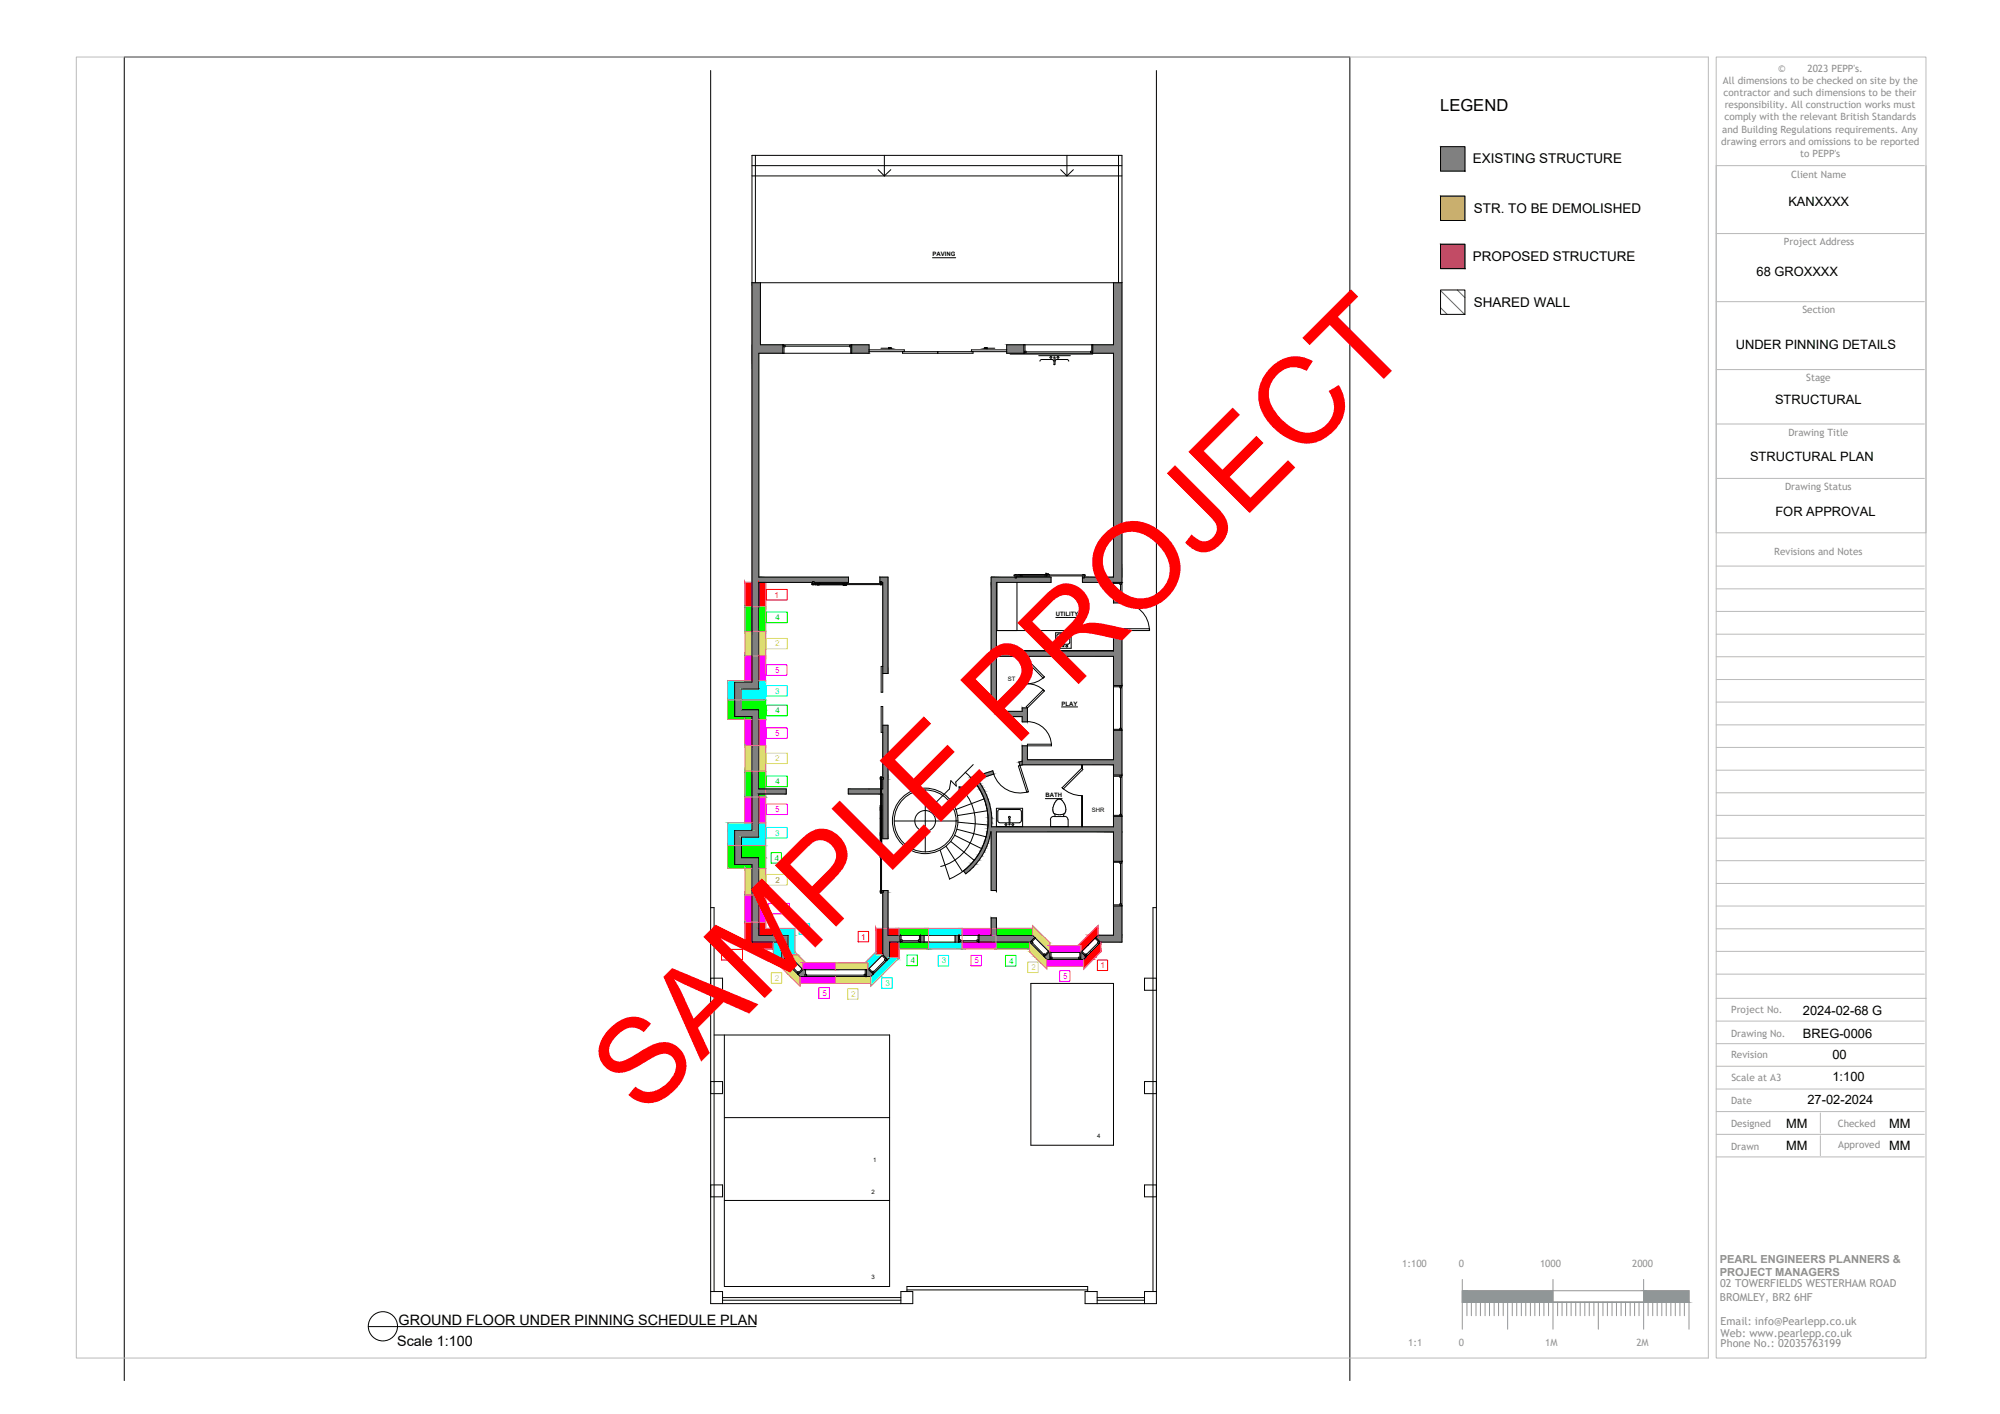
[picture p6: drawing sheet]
<svg xmlns="http://www.w3.org/2000/svg" width="420mm" height="297mm" viewBox="0 0 420 297" stroke-linecap="round" stroke-linejoin="round" font-family="sans-serif">
<defs><g id="words">
<text font-size="25.4" fill="#f00" x="135.3" y="235" transform="rotate(-45 135.3 235)">SAMPLE PROJECT</text>
<text font-size="3.5" x="302.5" y="23.2">LEGEND</text>
<g font-size="3">
<text x="83.7" y="278.4">GROUND FLOOR UNDER PINNING SCHEDULE PLAN</text>
<text x="83.4" y="282.7">Scale 1:100</text>
</g>
<g font-size="2.8">
<text x="309.4" y="34.2">EXISTING STRUCTURE</text>
<text x="309.7" y="44.7">STR. TO BE DEMOLISHED</text>
<text x="309.4" y="54.9">PROPOSED STRUCTURE</text>
<text x="309.7" y="64.5">SHARED WALL</text>
</g>
<g font-size="2.7">
<text x="375.7" y="43.3">KANXXXX</text>
<text x="369" y="58">68 GROXXXX</text>
<text x="364.6" y="73.4">UNDER PINNING DETAILS</text>
<text x="372.9" y="85">STRUCTURAL</text>
<text x="367.7" y="96.8">STRUCTURAL PLAN</text>
<text x="373" y="108.4">FOR APPROVAL</text>
<text x="378.7" y="213.3">2024-02-68 G</text>
<text x="378.7" y="218.1">BREG-0006</text>
<text x="385" y="222.5">00</text>
<text x="385" y="227.1">1:100</text>
<text x="379.7" y="231.9">27-02-2024</text>
<text x="375.2" y="237">MM</text>
<text x="396.9" y="237">MM</text>
<text x="375.2" y="241.6">MM</text>
<text x="396.9" y="241.6">MM</text>
</g>
<g font-size="2.3" fill="#8f8f8f">
<text x="361.3" y="265.3">PEARL ENGINEERS PLANNERS &amp;</text>
<text x="361.3" y="268.1">PROJECT MANAGERS</text>
<text x="361.3" y="273.2">BROMLEY, BR2 6HF</text>
<text x="361.4" y="270.4">02 TOWERFIELDS WESTERHAM ROAD</text>
<text x="361.5" y="278.3">Email: info@Pearlepp.co.uk</text>
<text x="361.5" y="280.8">Web: www.pearlepp.co.uk</text>
<text x="361.5" y="283">Phone No.: 02035763199</text>
</g>
<g font-size="2.1" fill="#8f8f8f">
<text x="361.9" y="17.6">All dimensions to be checked on site by the</text>
<text x="373.6" y="15">©</text>
<text x="379.7" y="15">2023 PEPP's.</text>
<text x="362.1" y="20.2">contractor and such dimensions to be their</text>
<text x="362.3" y="22.7">responsibility. All construction works must</text>
<text x="361.8" y="27.9">and Building Regulations requirements. Any</text>
<text x="362.3" y="25.3">comply with the relevant British Standards</text>
<text x="361.6" y="30.4">drawing errors and omissions to be reported</text>
<text x="378.2" y="32.9">to PEPP's</text>
<text x="376.3" y="37.4">Client Name</text>
<text x="374.8" y="51.6">Project Address</text>
<text x="378.7" y="65.8">Section</text>
<text x="379.5" y="80.1">Stage</text>
<text x="375.7" y="91.6">Drawing Title</text>
<text x="375" y="103">Drawing Status</text>
<text x="372.7" y="116.7">Revisions and Notes</text>
<text x="363.7" y="212.8">Project No.</text>
<text x="363.7" y="217.8">Drawing No.</text>
<text x="363.7" y="222.3">Revision</text>
<text x="363.8" y="227.1">Scale at A3</text>
<text x="363.7" y="231.9">Date</text>
<text x="363.7" y="236.7">Designed</text>
<text x="386.1" y="236.7">Checked</text>
<text x="363.7" y="241.6">Drawn</text>
<text x="386.2" y="241.2">Approved</text>
</g>
<g font-size="2.1" fill="#939598">
<text x="294.6" y="266.2">1:100</text>
<text x="306.4" y="266.2">0</text>
<text x="323.5" y="266.2">1000</text>
<text x="342.9" y="266.2">2000</text>
<text x="295.9" y="282.8">1:1</text>
<text x="306.4" y="282.8">0</text>
<text x="324.6" y="282.8">1M</text>
<text x="343.8" y="282.8">2M</text>
</g>
<g font-size="1.7" fill="#f00">
<text x="162.7" y="125.5">1</text>
<text x="180.9" y="197.4">1</text>
<text x="153.3" y="201.2">1</text>
<text x="231.2" y="203.4">1</text>
</g>
<g font-size="1.7" fill="#0f0">
<text x="162.9" y="130.3">4</text>
<text x="162.9" y="149.9">4</text>
<text x="162.9" y="164.8">4</text>
<text x="162.8" y="180.8">4</text>
<text x="191.3" y="202.4">4</text>
<text x="212" y="202.4">4</text>
</g>
<g font-size="1.7" fill="#dddd6e">
<text x="162.8" y="135.8">2</text>
<text x="162.8" y="159.9">2</text>
<text x="216.7" y="203.8">2</text>
<text x="162.8" y="206">2</text>
<text x="178.8" y="209.4">2</text>
</g>
<g font-size="1.7" fill="#f0f">
<text x="162.8" y="141.4">5</text>
<text x="162.8" y="154.6">5</text>
<text x="162.8" y="170.6">5</text>
<text x="163.3" y="191.5">5</text>
<text x="204.8" y="202.4">5</text>
<text x="172.8" y="209.2">5</text>
<text x="223.4" y="205.6">5</text>
</g>
<g font-size="1.7" fill="#0ff">
<text x="162.8" y="145.7">3</text>
<text x="162.8" y="175.5">3</text>
<text x="168.6" y="195.7">3</text>
<text x="197.9" y="202.4">3</text>
<text x="186" y="207.1">3</text>
</g>
<text font-size="1.7" fill="#999b37" x="162.9" y="185.4">2</text>
<g font-size="1.3">
<text x="195.9" y="53.8">PAVING</text>
<text x="221.8" y="129.5">UTILITY</text>
<text x="211.7" y="143.1">ST</text>
<text x="223" y="148.3">PLAY</text>
<text x="219.6" y="167.5">BATH</text>
<text x="229.3" y="170.5">SHR</text>
<text x="230.5" y="239.1">4</text>
<text x="183.4" y="244.1">1</text>
<text x="183.1" y="250.7">2</text>
<text x="183.1" y="268.6">3</text>
</g>
</g></defs>
<!-- layer: A-DETL-GENF -->
<g fill="#808080" stroke="#808080" stroke-width=".21">
<path d="M164.1 200.7h1.5l-.5 .5z"/>
<path d="M168.7 203.7l.3 .3h-.6z"/>
<path d="M186.9 199.1v1.5h-1.5z"/>
<path d="M185.4 200.6h1.5v.6z"/>
<path d="M182.4 203.6l.1 .1h-.2z"/>
<path d="M185.4 196.5h1.5v2.6z"/>
<path d="M220.4 200l.1 .1h-.2z"/>
<path d="M214.1 160.1l.6-.2v.2z"/>
<path d="M214.1 160.1h.6v.6z"/>
<path d="M206.4 162.6l2.2-.7 .2 .7z"/>
<path d="M204.8 163.2h2.3l-.9 .2z"/>
<path d="M204 163.4l.8-.2 .2 .2z"/>
<path d="M202.6 182.9h1.1z"/>
<path d="M209.9 150.4h.9v.1z"/>
<path d="M158 72.4l1.4 70.9v-70.9zM158 72.4l1.4 70.9h-1.4z"/>
<path d="M158 196.5l6.1 1.4v-1.4zM158 196.5l6.1 1.4h-6.1z"/>
<path d="M158 181.7l1.4 14.8v-14.8zM158 181.7l1.4 14.8h-1.4z"/>
<path d="M154.3 180.2l5.1 1.5v-1.5zM154.3 180.2l5.1 1.5h-5.1z"/>
<path d="M154.3 175.9l1.5 4.3v-4.3zM154.3 175.9l1.5 4.3h-1.5z"/>
<path d="M154.3 174.4l5.1 1.5v-1.5zM154.3 174.4l5.1 1.5h-5.1z"/>
<path d="M158 150.5l1.4 23.9v-23.9zM158 150.5l1.4 23.9h-1.4z"/>
<path d="M154.3 149.1l5.1 1.4v-1.4zM154.3 149.1l5.1 1.4h-5.1z"/>
<path d="M154.3 144.7l1.5 4.4v-4.4zM154.3 144.7l1.5 4.4h-1.5z"/>
<path d="M154.3 143.3l5.1 1.4v-1.4zM154.3 143.3l5.1 1.4h-5.1z"/>
<path d="M164.1 196.5l1.5 4.2v-4.2zM164.1 196.5l1.5 4.2h-1.5z"/>
<path d="M164.1 200.7v.5h1zM164.1 201.2h1l-.5 .5z"/>
<path d="M168.4 204l.6 .7v-.7zM168.4 204l.6 .7h-1.3z"/>
<path d="M167.7 204.7l1.3 .4v-.4zM167.7 204.7l1.3 .4h-.9z"/>
<path d="M168.7 203.7h.3zM168.7 203.7h.3zM168.7 203.7h.3v.3z"/>
<path d="M182 203.7l1.4 .9-.9-.9zM182 203.7l1.4 .9h-1.4z"/>
<path d="M182 204.6l.9 .5 .5-.5zM182 204.6l.9 .5h-.9z"/>
<path d="M185.4 200.6l.7 .6h.8zM186.1 201.2h.8l-.4 .4z"/>
<path d="M185.4 196.5v2.6h1.5zM185.4 199.1h1.5l-1.5 1.5z"/>
<path d="M205.7 196.5l11.7 .4-.5-.4zM205.7 196.5l11.7 .4h-11.7z"/>
<path d="M205.7 196.9l10.7 1 1-1zM205.7 196.9l10.7 1h-10.7z"/>
<path d="M200.6 196.5l.8 1.4v-1.4zM200.6 196.5l.8 1.4h-.8z"/>
<path d="M193.4 196.5l.7 1.4v-1.4zM193.4 196.5l.7 1.4h-.7z"/>
<path d="M186.9 196.5l2.1 1.4v-1.4zM186.9 196.5l2.1 1.4h-2.1z"/>
<path d="M220.3 200.1l.2 .9v-.9zM220.3 200.1l.2 .9h-1.1z"/>
<path d="M219.4 201l1.1 .5v-.5zM219.4 201l1.1 .5h-.6z"/>
<path d="M227.1 200.1l1.1 .9zM227.1 200.1l1.1 .9h-1.1z"/>
<path d="M227.1 201l.6 .5 .5-.5zM227.1 201l.6 .5h-.6z"/>
<path d="M230.7 196.5l5 .4v-.4zM230.7 196.5l5 .4h-5.5z"/>
<path d="M230.2 196.9l5.5 1v-1zM230.2 196.9l5.5 1h-4.5z"/>
<path d="M233.9 59.4l1.8 61.8v-61.8zM233.9 59.4l1.8 61.8h-1.8z"/>
<path d="M233.9 121.2l1.8 1.1v-1.1zM233.9 121.2l1.8 1.1h-1.8z"/>
<path d="M233.9 132.5l1.8 11.5v-11.5zM233.9 132.5l1.8 11.5h-1.8z"/>
<path d="M233.9 153.4l1.8 9.4v-9.4zM233.9 153.4l1.8 9.4h-1.8z"/>
<path d="M233.9 171.5l1.8 3.3v-3.3zM233.9 171.5l1.8 3.3h-1.8z"/>
<path d="M233.9 174.8l1.8 6.1v-6.1zM233.9 174.8l1.8 6.1h-1.8z"/>
<path d="M233.9 190.3l1.8 6.2v-6.2zM233.9 190.3l1.8 6.2h-1.8z"/>
<path d="M211.5 72.4l3.6 1.5v-1.5zM211.5 72.4l3.6 1.5h-3.6z"/>
<path d="M229.6 72.4l4.3 1.8v-1.8zM229.6 72.4l4.3 1.8h-4.3z"/>
<path d="M211.5 73.9l3.6 .3v-.3zM211.5 73.9l3.6 .3h-3.6z"/>
<path d="M178.9 72.4l3.7 1.8v-1.8zM178.9 72.4l3.7 1.8h-3.7z"/>
<path d="M159.4 72.4l5.1 1.8v-1.8zM159.4 72.4l5.1 1.8h-5.1z"/>
<path d="M185.4 121.2l1.1 20.3v-20.3zM185.4 121.2l1.1 20.3h-1.1z"/>
<path d="M185.4 152.4l1.1 11v-11zM185.4 152.4l1.1 11h-1.1z"/>
<path d="M185.6 163.4l.9 .3v-.3zM185.6 163.4l.9 .3h-.9z"/>
<path d="M185.4 163.7l1.1 12.5v-12.5zM185.4 163.7l1.1 12.5h-1.1z"/>
<path d="M185.4 187.1l1.1 .1zM185.4 187.1l1.1 .1z"/>
<path d="M185.6 187.2l.9 .2v-.2zM185.6 187.2l.9 .2h-.9z"/>
<path d="M185.4 187.4l1.1 7.9v-7.9zM185.4 187.4l1.1 7.9h-1.1z"/>
<path d="M185.4 195.3l1.1 1.2v-1.2zM185.4 195.3l1.1 1.2h-1.1z"/>
<path d="M185.2 165.7l.2 .1zM185.2 165.7l.2 .1z"/>
<path d="M185.2 165.8l.2 1v-1zM185.2 165.8l.2 1h-.2z"/>
<path d="M178.2 165.7l6.8 1.1v-1.1zM178.2 165.7l6.8 1.1h-6.8z"/>
<path d="M159.4 165.7l5.8 1.1v-1.1zM159.4 165.7l5.8 1.1h-5.8z"/>
<path d="M184.9 121.2l.5 1v-1zM184.9 121.2l.5 1h-.5z"/>
<path d="M159.4 121.2l18.9 1v-1zM159.4 121.2l18.9 1h-18.9z"/>
<path d="M185.2 122.2l.2 .1v-.1zM185.2 122.2l.2 .1h-.2z"/>
<path d="M184.9 122.2v.1zM184.9 122.2v.1z"/>
<path d="M171 122.2l7.3 .1v-.1zM171 122.2l7.3 .1h-7.3z"/>
<path d="M159.4 122.2l11.3 .1v-.1zM159.4 122.2l11.3 .1h-11.3z"/>
<path d="M208.3 173.7l25.6 .5v-.5zM208.3 173.7l25.6 .5h-25.7z"/>
<path d="M208.2 174.2l25.7 .6v-.6zM208.2 174.2l25.7 .6h-25.8z"/>
<path d="M208.2 174.8l1.1 12.3v-12.3zM208.2 174.8l1.1 12.3h-1.1z"/>
<path d="M208.2 192.8l1.1 2.5v-2.5zM208.2 192.8l1.1 2.5h-1.1z"/>
<path d="M208.2 195.3l1.1 1.2v-1.2zM208.2 195.3l1.1 1.2h-1.1z"/>
<path d="M214.7 159.6l19.2 1.1v-1.1zM214.7 159.6l19.2 1.1h-19.2z"/>
<path d="M214.7 137.9l1.1 .7v-.7zM214.7 137.9l1.1 .7h-1.1z"/>
<path d="M214.7 148.7l1.1 2.9v-2.9zM214.7 148.7l1.1 2.9h-1.1z"/>
<path d="M214.7 156.7l1.1 2.9v-2.9zM214.7 156.7l1.1 2.9h-1.1z"/>
<path d="M209.3 136.8l24.6 1.1v-1.1zM209.3 136.8l24.6 1.1h-24.6z"/>
<path d="M227.8 121.2l6.1 .2v-.2zM227.8 121.2l6.1 .2h-6.1z"/>
<path d="M227.4 121.2l.1 .2zM227.4 121.2l.1 .2z"/>
<path d="M213.5 121.2l7.3 .2v-.2zM213.5 121.2l7.3 .2h-7.3z"/>
<path d="M208.2 121.2l5.1 .2v-.2zM208.2 121.2l5.1 .2h-5.1z"/>
<path d="M227.4 121.4l6.5 .9v-.9zM227.4 121.4l6.5 .9h-6.5z"/>
<path d="M208.2 121.4l12.6 .9v-.9zM208.2 121.4l12.6 .9h-12.6z"/>
<path d="M208.2 122.3l1.1 25.7v-25.7zM208.2 122.3l1.1 25.7h-1.1z"/>
<path d="M210.8 149.4l3.9 1.1v-1.1zM210.8 149.4l3.9 1.1h-3.9z"/>
<path d="M158 59.4l1.8 13v-13zM158 59.4l1.8 13h-1.8z"/>
<path d="M227.2 160.7l.2 .7v-.7zM227.2 160.7l.2 .7h-.2z"/>
<path d="M227.2 167.2l.2 6.5v-6.5zM227.2 167.2l.2 6.5h-.2z"/>
<path d="M214.1 160.1l.1 .6h.5zM214.2 160.7h.5l-.4 .1z"/>
<path d="M206.4 162.6l.7 .6 1.7-.6zM204.8 163.2l1.6-.6 .7 .6z"/>
<path d="M204.8 163.2l.2 .2h1.2zM205 163.4h1.2l-.9 .3z"/>
<path d="M204 163.4h1zM204 163.4h1z"/>
<path d="M204.1 163.4l1.2 .3-.3-.3zM204.1 163.4l1.2 .3h-1z"/>
<path d="M204.3 163.7l1.3 .5-.3-.5zM204.3 163.7l1.3 .5h-.9z"/>
<path d="M204.7 164.2l1.2 .3-.3-.3zM204.7 164.2l1.2 .3h-.9z"/>
<path d="M205 164.5l1.2 .5-.3-.5zM205 164.5l1.2 .5h-.9z"/>
<path d="M205.3 165l1.1 .3-.2-.3zM205.3 165l1.1 .3h-.9z"/>
<path d="M205.5 165.3l1.2 .6-.3-.6zM205.5 165.3l1.2 .6h-.8z"/>
<path d="M205.9 165.9l.9 .3-.1-.3zM205.9 165.9l.9 .3h-.8z"/>
<path d="M206 166.2l1.2 .7-.4-.7zM206 166.2l1.2 .7h-.8z"/>
<path d="M206.4 166.9l.8 .1v-.1zM206.4 166.9l.8 .1h-.8z"/>
<path d="M206.4 167l1.1 .9-.3-.9zM206.4 167l1.1 .9h-.7z"/>
<path d="M206.8 167.9h.8zM206.8 167.9h.8z"/>
<path d="M206.8 167.9l1.1 .9-.3-.9zM206.8 167.9l1.1 .9h-.8z"/>
<path d="M207.1 168.8l.8 .1zM207.1 168.8l.8 .1z"/>
<path d="M207.1 168.9l1 .9-.2-.9zM207.1 168.9l1 .9h-.7zM207.4 169.8h.7zM207.4 169.8h.7z"/>
<path d="M207.4 169.8l.9 1-.2-1zM207.4 169.8l.9 1h-.8z"/>
<path d="M207.5 170.8l.8 .1v-.1zM207.5 170.8l.8 .1h-.8z"/>
<path d="M207.5 170.9l.9 .8-.1-.8zM207.5 170.9l.9 .8h-.8z"/>
<path d="M207.6 171.7l.8 .3v-.3zM207.6 171.7l.8 .3h-.8z"/>
<path d="M207.6 172l.8 .7v-.7zM207.6 172l.8 .7h-.8z"/>
<path d="M207.6 172.7l.8 .3v-.3zM207.6 172.7l.8 .3h-.8z"/>
<path d="M207.6 173l.7 .7 .1-.7zM207.6 173l.7 .7h-.8z"/>
<path d="M207.5 173.7l.8 .4v-.4zM207.5 173.7l.8 .4h-.8z"/>
<path d="M207.5 174.1l.7 .1 .1-.1zM207.5 174.1l.7 .1h-.7z"/>
<path d="M207.5 174.2l.6 .6 .1-.6zM207.5 174.2l.6 .6h-.7z"/>
<path d="M207.4 174.8l.7 .3v-.3zM207.4 174.8l.7 .3h-.7z"/>
<path d="M207.4 175.1l.5 .7 .2-.7zM207.4 175.1l.5 .7h-.7z"/>
<path d="M207.2 175.8l.6 .3 .1-.3zM207.2 175.8l.6 .3h-.7z"/>
<path d="M207.1 176.1l.6 .7 .1-.7zM207.1 176.1l.6 .7h-.8z"/>
<path d="M206.9 176.8l.6 .3 .2-.3zM206.9 176.8l.6 .3h-.7z"/>
<path d="M206.8 177.1l.5 .7 .2-.7zM206.8 177.1l.5 .7h-.8z"/>
<path d="M206.5 177.8l.7 .3 .1-.3zM206.5 177.8l.7 .3h-.8z"/>
<path d="M206.4 178.1l.5 .6 .3-.6zM206.4 178.1l.5 .6h-.9z"/>
<path d="M206 178.7l.7 .3 .2-.3zM206 178.7l.7 .3h-.8z"/>
<path d="M205.9 179l.5 .7 .3-.7zM205.9 179l.5 .7h-.9z"/>
<path d="M205.5 179.7l.7 .2 .2-.2zM205.5 179.7l.7 .2h-.9z"/>
<path d="M205.3 179.9l.5 .7 .4-.7zM205.3 179.9l.5 .7h-.9z"/>
<path d="M204.9 180.6l.7 .2 .2-.2zM204.9 180.6l.7 .2h-.9z"/>
<path d="M204.7 180.8l.4 .6 .5-.6zM204.7 180.8l.4 .6h-.9z"/>
<path d="M204.2 181.4l.8 .2 .1-.2zM204.2 181.4l.8 .2h-1z"/>
<path d="M204 181.6l.5 .6 .5-.6zM204 181.6l.5 .6h-1.1z"/>
<path d="M203.4 182.2l.9 .1 .2-.1zM203.4 182.2l.9 .1h-1z"/>
<path d="M203.3 182.3l.4 .6 .6-.6zM202.6 182.9l.7-.6 .4 .6z"/>
<path d="M202.4 183h1.2zM202.4 183h1.2l-.7 .6z"/>
<path d="M208.2 148l1.2 .3-.1-.3zM208.2 148l1.2 .3h-1.1z"/>
<path d="M208.3 148.3l1.1 .2v-.2zM208.3 148.3l1.1 .2h-1.1z"/>
<path d="M208.3 148.5l1.2 .1-.1-.1zM208.3 148.5l1.2 .1h-1.2z"/>
<path d="M208.3 148.6l1.3 .3-.1-.3zM208.3 148.6l1.3 .3h-1.2zM208.4 148.9h1.2zM208.4 148.9h1.2z"/>
<path d="M208.4 148.9l1.5 .2-.3-.2zM208.4 148.9l1.5 .2h-1.4z"/>
<path d="M208.5 149.1l1.6 .2-.2-.2zM208.5 149.1l1.6 .2h-1.5z"/>
<path d="M208.6 149.3h1.5zM208.6 149.3h1.5z"/>
<path d="M208.6 149.3l1.8 .1zM208.6 149.3l1.8 .1z"/>
<path d="M208.7 149.4h2.1zM208.7 149.4h2.1z"/>
<path d="M208.7 149.4l2.1 .2v-.2zM208.7 149.4l2.1 .2h-2z"/>
<path d="M208.8 149.6l2 .3v-.3zM208.8 149.6l2 .3h-1.6z"/>
<path d="M209.2 149.9l1.6 .3v-.3zM209.2 149.9l1.6 .3h-1.3z"/>
<path d="M209.5 150.2l1.3 .2v-.2zM209.5 150.2l1.3 .2h-.9z"/>
<path d="M209.9 150.4l.9 .1zM210.3 150.5h.5z"/>
<path d="M302.6 30.8l5.1 5.1v-5.1zM302.6 30.8l5.1 5.1h-5.1z"/>
</g>
<!-- layer: PDF11_A-DETL -->
<g fill="none" stroke="#000" stroke-width=".21">
<path d="M77.4 278.7h81.4"/>
<circle cx="80.4" cy="278.6" r="3.1"/>
</g>
<!-- layer: 0 -->
<g fill="#000" stroke="#000" stroke-width=".21">
<path d="M227.1 200l.1 .1h-.2z"/>
<path d="M186.7 73l.6 .2h-.6zM186.7 73.2h.6z"/>
<path d="M206.8 73.2l.5-.2v.2zM206.8 73.2h.5z"/>
</g>
<!-- layer: 1S - IntCom -->
<g fill="#f00" stroke="#f00" stroke-width=".21">
<path d="M230.7 194.4v.6h-.6z"/>
<path d="M231.2 198h-.1z"/>
<path d="M227.1 199.9v.1z"/>
<path d="M227.1 199.9h.2l-.2 .1z"/>
<path d="M228.2 201h2l-.5 .5z"/>
<path d="M159.4 122.3l1.5 5.2v-5.2zM159.4 122.3l1.5 5.2h-1.5z"/>
<path d="M156.5 122.3l1.5 5.2v-5.2zM156.5 122.3l1.5 5.2h-1.5z"/>
<path d="M159.4 193.7l1.5 1.3v-1.3zM159.4 193.7l1.5 1.3h-1.5z"/>
<path d="M230.1 195l.6 1.5v-1.5zM230.1 195l.6 1.5h-2.1z"/>
<path d="M186.5 195l2.4 1.5v-1.5zM186.5 195l2.4 1.5h-2.4z"/>
<path d="M159.4 195l3.1 1.5v-1.5zM159.4 195l3.1 1.5h-3.1z"/>
<path d="M228.6 196.5l1.6 .4 .5-.4zM228.6 196.5l1.6 .4h-2z"/>
<path d="M156.5 193.7l1.5 4.2v-4.2zM156.5 193.7l1.5 4.2h-1.5z"/>
<path d="M228.2 196.9l.3 1.7 1.7-1.7zM226.4 198.6l1.8-1.7 .3 1.7z"/>
<path d="M156.5 197.9l6 1.4v-1.4zM156.5 197.9l6 1.4h-6z"/>
<path d="M227.1 198.6l.2 1.3 1.2-1.3zM227.1 198.6l.2 1.3h-.2z"/>
<path d="M231.1 198l.2 1.9v-1.9zM231.1 198l.2 1.9h-2.1z"/>
<path d="M184 195l1.4 5.6v-5.6zM184 195l1.4 5.6h-1.4z"/>
<path d="M229.2 199.9l1 1.1 1.1-1.1zM229.2 199.9l1 1.1h-2z"/>
<path d="M186.9 197.9l2 3.3v-3.3zM186.9 197.9l2 3.3h-2z"/>
<path d="M228.2 201l-.5 .5h2zM227.7 201.5h2l-2 2.1z"/>
</g>
<g fill="#0ff" stroke="#0ff" stroke-width=".21">
<path d="M184 200v.6h-.6z"/>
<path d="M182.3 203.5l.1 .1z"/>
<path d="M182.3 203.5h.3l-.2 .1z"/>
<path d="M183.4 204.6h2l-.4 .5z"/>
<path d="M152.9 143l5.1 .3v-.3zM152.9 143l5.1 .3h-5.1z"/>
<path d="M159.4 143l1.5 1.7v-1.7zM159.4 143l1.5 1.7h-1.5z"/>
<path d="M155.8 144.7l5.1 2.3v-2.3zM155.8 144.7l5.1 2.3h-5.1z"/>
<path d="M152.9 143.3l1.4 3.7v-3.7zM152.9 143.3l1.4 3.7h-1.4z"/>
<path d="M152.9 172.8l5.1 1.6v-1.6zM152.9 172.8l5.1 1.6h-5.1z"/>
<path d="M159.4 172.8l1.5 3.1v-3.1zM159.4 172.8l1.5 3.1h-1.5z"/>
<path d="M155.8 175.9l5.1 1.7v-1.7zM155.8 175.9l5.1 1.7h-5.1z"/>
<path d="M152.9 174.4l1.4 3.2v-3.2zM152.9 174.4l1.4 3.2h-1.4z"/>
<path d="M195.1 195l7 1.5v-1.5zM195.1 195l7 1.5h-7z"/>
<path d="M162.5 195l4.5 1.5v-1.5zM162.5 195l4.5 1.5h-4.5z"/>
<path d="M195.1 197.9l7 1.4v-1.4zM195.1 197.9l7 1.4h-7z"/>
<path d="M165.6 196.5l1.4 3.5v-3.5zM165.6 196.5l1.4 3.5h-1.4z"/>
<path d="M165.6 200l2 .6-.6-.6zM165.6 200l2 .6h-2z"/>
<path d="M183.4 200.6h2zM183.4 200.6h2z"/>
<path d="M162.5 197.9l1.6 3.3v-3.3zM162.5 197.9l1.6 3.3h-1.6z"/>
<path d="M186.9 201.2l1.6 .4 .4-.4zM186.9 201.2l1.6 .4h-2z"/>
<path d="M186.5 201.6h2zM186.5 201.6l1.9 .1h-2z"/>
<path d="M183.4 200.6l.4 1.7 1.6-1.7zM183.4 200.6l.4 1.7h-2.1z"/>
<path d="M182.3 202.3l.3 1.2 1.2-1.2zM182.3 202.3l.3 1.2h-.3z"/>
<path d="M186.4 201.7l-1 2.9 3-2.9zM186.4 201.7l-1 2.9h-2z"/>
<path d="M183.4 204.6l-.5 .5h2.1zM182.9 205.1h2.1l-2.1 2.1z"/>
</g>
<!-- layer: 0 -->
<g fill="none" stroke="#000" stroke-width=".21">
<path d="M149.3 14.8v259.1h42.5v-2.6h-2.5v2.6M242.9 14.8v259.1h-14.9v-2.6h2.5v2.6M158 34.8h77.7M158 37h77.7M158.7 32.6v26.8M184.5 35.6l1.3 1.4M185.8 32.6v4.4M187.1 35.6l-1.3 1.4M222.8 35.6l1.3 1.4M224.1 32.6v4.4M225.5 35.6l-1.4 1.4M235 32.6v26.8"/>
<path d="M158 59.4h77.7M159.8 59.4v13h22.8v1.8h-23.2v47h18.9v1.1h-7.3M195.9 54.1h4.9M233.9 59.4v13h-22.4v1.8h22.4v47h-6.1M164.5 72.4v1.8M164.6 72.4v.5h.3v-.3h-.3M164.7 72.9v1.3M164.9 72.7h13.6M178.7 72.9v1.3M178.8 72.4v.5h-.3v-.3h.3M178.9 72.4v1.8M182.6 73.9h28.9"/>
<path d="M182.6 73.5h7.4v.4M185.1 73.2h2.2M186.7 73l.6 .2h-.6zM189.6 73.9v.3h14.8v-.3M197 73.9v.3M206.8 73.2h2.2M206.8 73.2l.5-.2v.2zM211.5 73.5h-7.4v.4M212.2 74.4h17.4M215.1 72.4v1.8M215.3 74.1h.2v-.3h-.2v.4M215.3 72.4v1.4"/>
<path d="M215.5 73.9h13.6M218.2 74.7h6.7M218.5 75.9l.3-.4h2.2l.3 .4M221.4 76.5l.1 .1 .1-.1M221.4 75.1l.1-.1 .1 .1M221.4 75.1v1.4M221.6 75.1v1.4M224.2 75.5l.3 .4M224.2 75.5h-2.2l-.4 .4M229.3 72.4v1.4M229.4 74.1h-.3v-.3h.3v.4M229.6 72.4v1.8"/>
<path d="M170.5 122.6h14.9v.2h-14.9zM170.7 122.3h-11.3v22.4h-3.6M170.7 122.6v-.4h.3v.4M171 122.8h-.3M171.3 122.8l.4 .1M171.3 122.6h6.6M171.8 122.6l.1 .2M171.9 122.6l-.1 .2M172 122.8h-.3M172 122.9h5.2M172.2 122.5v.1M172.2 122.8v.1"/>
<path d="M177 122.5v.1M177 122.8v.1M177.2 122.9h.3M177.2 122.9h.1M177.2 122.8v.1M177.2 122.9h.2M177.2 122.6l.2 .2M177.3 122.9l.1 .1M177.4 122.9h.1M177.4 122.9l.4 .1h-.4M177.4 122.9v.1M177.4 122.6l-.2 .2"/>
<path d="M177.5 122.8v.1M177.9 122.8l-.4 .1M184.9 122.6v-.4h.3v.4M184.9 122.3v-1.1h1.6v20.3h-1.1M185.2 122.3h.2v23.1h-.3v-5.4h.3M185.2 122.8h-.3M209.3 132.5h32.2v-.4h-5.8v65.8h-4.4l-.2 .1-.3-.3-.2 .3 .2 .2 .2-.2M209.3 136.7h24.6M209.5 122.3v10.2M213.3 121.2h-5.1v26.8a2.52 2.52 0 0 0 2.5 2.5M213.5 120.8h-.2M213.5 121v.4h-.2v-.4"/>
<path d="M213.5 121.2h7.3v1.1h-11.5v14.5h24.6v-4.3M213.6 122.3v10.2M213.8 120.8h6.7M213.8 121h.1M214.3 120.8h-1.3v.2h15v-.2h-8.1M214.3 120.7l.2 .3M214.5 120.8h5.3M214.5 120.7l-.2 .3M214.5 120.7h-.3M214.7 120.7v.1M214.7 121h.1M215.6 138.9l.2-.3 3.6 3.6-.3 .3z"/>
<path d="M215.8 138.6v-.7h18.1v21.7h-18.1v-3.3h5.1v.4M215.8 138.6h-1.1v-.7h-5.4v10.1M219.5 120.7v.1M219.5 121h.1M219.7 120.6h.1M219.7 120.6v.1h.3M219.7 120.6h.2M219.8 120.7l.1 .3M219.8 120.6v.1M219.9 120.6h.1M219.9 120.7l-.1 .3M219.9 120.6h.4"/>
<path d="M219.9 120.6v.1M220.3 120.6h.1M220.5 121h.1M221.8 132.9h3.2v3.3h-3.2zM221.8 129.7h4.8M222 134.9l.4 .4M222.1 133.6v1.4M222.4 133.2l-.4 .3M222.4 135.3h.9M222.4 133.2h2M223.3 134.9l.1-.1 .1 .1M223.3 135.7l.1 .1 .1-.1"/>
<path d="M223.3 134.9v.9M223.5 135.3h.9M223.5 134.9v.9M224.4 133.2l.3 .3v1.5M224.7 134.9l-.3 .4M227.5 121.2l-.1 1.1h8.3M227.8 120.8h-.3M227.8 121v.4h-.3v-.4M233.9 122.3v4.4h1.8v-94.1h-77.7v110.7h-3.7v7.2h3.7v23.9h-3.7v7.3h3.7v16.2h6.1v3.3l.5 .5M233.9 126.4h1.4M233.9 122.6h1.4M235.4 122.8v3.4"/>
<path d="M235.6 122.5v.3h-.3v-.3h.4M235.6 126.5v-.3h-.3v.3h.4M235.7 126.7a5.8 5.8 0 0 1 5.8 5.7M155.8 149.1h3.6v16.6h5.8v1.1h-5.8v9.1h-3.6v4.3h3.6v16.3h6.2v4.1M185.4 152.4h1.1v23.8h-1.1v-9.4h-.2M185.4 153.8h-.3v-5.4h.3v15M209.3 148a1.46 1.46 0 0 0 1.4 1.4h4v-.7h1.1M214.7 159.9l-.6 .2 .2 .7M215.8 151.6a5.1 5.1 0 0 1 5.1 5.1M215.8 148.7v2.9h-1.1v-1.1h-3.9M219.1 144.9l.3 .3-3.6 3.5-.2-.2zM219.4 142.2l-1.4 .9-1 .4-1.2 .1 1.7 .3 1 .5 .9 .7"/>
<path d="M220.9 156.7h-6.2v4M223 148.5h3.4M233.9 153.4h1.8M233.9 144h1.8M233.9 153.2h1.4M233.9 144.3h1.4M235.4 144.5v8.5M235.6 144.1v.4h-.3v-.4h.4M235.6 153.3v-.3h-.3v.3h.4M184.8 177.3h.1M184.8 177.3v.5v-.3M184.8 177.5h.1"/>
<path d="M184.9 177.3v.2M184.9 175h.1M184.9 175.4h.1M184.9 169.7h.1M184.9 177.3h-.1v.2M184.9 175.2h.1M184.9 170h.1M184.9 170.2h.1M184.9 172h.3M184.9 171.8h.3M184.9 177.3l.3 .2M185 165.7h-6.8v1.1h6.8"/>
<path d="M185 163.4v.3M185 169.2v10.9M185 171.9v-8.7h.2v24.4h-.2v-10.1M185 172v5.3M185.2 169.2v10.9M185.2 179.2h.1M185.2 177.3l-.4 .2M185.2 170.2h.1M185.2 163.4h.4v.3h-.4M185.4 163.7v2h-.2M187.9 172.5h13M194.4 165.9v13.1"/>
<path d="M197.5 178.6l2 6.1M198.7 177.8l3.5 5.3M199.8 176.8l4.9 4M200.6 175.5l5.7 2.8M201 174.2l6.2 1.6M201.2 172.7l6.4 .6M201.5 165.3a9.7 9.7 0 0 1-3.9 16.7M202.8 162.2a13.2 13.2 0 0 1-3.3 22.5M202.9 165.3h-1.4v1.3M204 163.4a13.2 13.2 0 0 1-1.6 19.5M204.5 160.6l-3.7 3.7 .1 .8-1.1-1.1-.3 1.7-2.9 2.9M205.3 164.9l-5.1 3.9"/>
<path d="M206.8 167.8l-6 2.3M207.5 170.3l-6.3 1M208.8 162.6a5.8 5.8 0 0 0 7.2 3.7M208.8 162.6l-.2-.7-4.6 1.5M209.3 169.8h5.5v3.9h-5.5zM209.6 172.4l.4 .4M210 170.1l-.4 .3v2.1M210 172.8h2M210 170.1h4.2l.3 .3M211.9 172.1l.2-.1 .1 .1M212 172.1l.1 1.2 .1-1.2M212.2 172.8h2"/>
<path d="M213.9 160.9l.4-.1 1.8 5.5-.4 .1zM214.5 172.4l-.3 .4M214.6 170.4v2.1M214.7 160.7l-.4 .1M214.7 160.7h12.5v.7M219.6 167.8h3.5M221.4 171.5a.7 .7 0 0 0-.7 .7v1.5h3.7v-1.5M221.4 171.5h2.3M221.6 171v.5M221.6 171l.8 .2 1.1-.2M223.1 165.4l1.6 1.2 1.2 .4 1.3 .1M223.5 171a2.1 2.1 0 0 0-.9-3.1h-.2a2.39 2.39 0 0 0-1.1 2.9l.3 .2"/>
<path d="M223.5 171l-.1 .5M223.7 171.5a.7 .7 0 0 1 .7 .7M227.2 161.4h.2v-.7h6.5v13h-6.5v-6.5h-.2v6.5h-18.9a13.8 13.8 0 0 0-3-10l3.5-1.1M227.2 161.4l.3 .2-4.1 4.1-.3-.2zM233.9 171.5h1.8M233.9 162.8h1.8M233.9 171.3h1.4M233.9 163.1h1.4M235.4 163.3v7.8M235.6 163v.3h-.3v-.3h.4M235.6 171.4v-.3h-.3v.3h.4M149.3 190.7h.7v80.6"/>
<path d="M185 187.2v.2M185.2 187.2h.4v.2h-.4M185.4 187.2l1.1-.1v9.4h21.7v-3.7h1.1v3.7h7.6l3.5 3.5M185.4 187.4v13.2M189 196.5v1.4M189.2 197.8h.3v-.4h-.3v.5M189.3 196.5v.9M189.5 197.6h3.4M193.2 196.5v.9M193.3 197.8h-.4v-.4h.4v.5M193.4 196.5v1.4M194.1 196.5v1.4"/>
<path d="M200.6 196.5v1.4M201.4 196.5v1.4M201.5 197.8h.3v-.4h-.3v.5M201.6 196.5v.9M201.8 197.6h3.5M202.4 183l.5 .6a14.4 14.4 0 0 0 5.3-8.8v12.3h1.1M205.5 196.5v.9M205.6 197.8h-.3v-.4h.3v.5M205.7 196.5v1.4M209.3 187.4v-12.6h24.6v21.7h-3.2l-.7 .6 .7 .7M216.5 198l.3 .2 .2-.2-.2-.3-.4 .3M216.8 197.8l.7-.7-.1-.2-1 1.1"/>
<path d="M216.9 198l2.4 2.5M220.2 199.8l-.6 .7M220.4 200l-1 1M220.4 200l.1 .1M227.1 200l-.1 .1M227.1 200l3.1-3.1 1 1.1-3 3M227.1 200l.2-.1 .7 .6M227.1 200l1.1 1M230.7 198.1l-2.5 2.4M233.9 190.3h1.8M233.9 180.9h1.8M233.9 190.1h1.4"/>
<path d="M233.9 181.1h1.4M235.4 181.4v8.5M235.6 181.1v.3h-.3v-.3h.4M235.6 190.2v-.3h-.3v.3h.4M242.9 190.7h-.7v80.6M149.3 205.5h2.5v2.5h-2.5M152.2 217.4v52.9h34.7v-52.9h-36.9M164.6 201.7l3.1 3 1-1M164.6 201.7l.1 .1 .3-.4 .3 .3-.3 .2-.2-.2M165.1 201.8l2.4 2.4M165.6 200.6l-1 1.1M165.6 200.6l3.1 3.1"/>
<path d="M165.6 200.6l.2 .2-.7 .7M168.7 203.7l-.2-.2-.7 .8M169.1 205h.3v-.3h-.3v.4M169.2 203.7v1M169.4 204.9h12.2M181.8 203.7v1M181.8 205h-.2v-.3h.2v.4M182 203.7v1.4M182.4 203.6l1 1M182.6 203.5l.6 .7M183.4 204.5l.2-.3-.2-.2-.2 .2 .3 .4M185.4 200.6h.1"/>
<path d="M185.4 200.6l1.1 1M185.4 200.6l-.1 .1 .7 .7M185.4 200.6l-3.1 3.1h-13.6M186 201.7l-2.5 2.4M186.3 201.6l-.2 .2-.3-.2 .3-.3 .3 .4M216.6 206.6h17.3v34h-17.3zM219.4 201l-3.1-3.1h-29.4v3.3l-4 3.9h-14.8l-.5-.5 .3-.3-.2-.2-.2 .2 .2 .3M219.4 201l.5 .5h7.8l.5-.5M219.4 200.8l-.2-.2 .2-.2 .2 .2-.3 .3M220.5 200.1h.1M220.5 200.1v1.4M220.5 200.1h6.6"/>
<path d="M220.7 201.4h.3v-.3h-.3v.4M220.8 200.1v1M221 201.3h5.6M226.9 200.1v1M226.9 201.4h-.3v-.3h.3v.4M227.1 200.1v1.4M228.2 200.8l.2-.2-.2-.2-.3 .2 .3 .3v.1M242.9 205.5h-2.5v2.5h2.5M149.3 227.2h2.5v2.5h-2.5M152.2 234.8h34.7M242.9 227.2h-2.5v2.5h2.5M149.3 248.9h2.5v2.5h-2.5"/>
<path d="M152.2 252.2h34.7M242.9 248.9h-2.5v2.5h2.5M149.3 271.3h2.5v2.6M151.8 273.1h37.5M151.8 272.6h37.5M190.5 271.3v-1h38v1M190.5 271h38M230.5 273.1h9.9M230.5 272.6h9.9M242.9 271.3h-2.5v2.6"/>
<circle cx="220.8" cy="75.1" r=".19"/>
<circle cx="222.3" cy="75.1" r=".19"/>
<circle cx="222.6" cy="135.7" r=".19"/>
<circle cx="223.4" cy="134.5" r=".19"/>
<circle cx="224.1" cy="135.7" r=".19"/>
<circle cx="194.4" cy="172.4" r="6.9"/>
<circle cx="194.4" cy="172.4" r="6.5"/>
<circle cx="194.4" cy="172.4" r="2.18"/>
<circle cx="211.3" cy="173.2" r=".19"/>
<circle cx="212.1" cy="171.7" r=".19"/>
<circle cx="212.8" cy="173.2" r=".19"/>
</g>
<!-- layer: boX -->
<g fill="none" stroke="#dd6e8a" stroke-width=".21">
<path d="M156.5 127.5h4.4M156.5 132.6h4.4M156.5 137.8h4.4M158 122.3h-1.5v20.7M160.9 122.3v19.2M152.9 147h8M156.5 156.6h4.4v38.4h6.1v5l2.3 2.3M156.5 151.1v21.7M158 143h-5.1v8.1h5.1M159.4 143h1.5M159.4 151.1h1.5M152.9 177.6h8"/>
<path d="M156.5 162h4.4M156.5 167.4h4.4M158 172.8h-5.1v9.6h5.1M159.4 172.8h1.5M156.5 182.4v16.9h6M156.5 188h4.4M156.5 193.7h4.4M159.4 182.4h1.5M162.5 195v1.5M162.5 197.9v3.3M184 200l-2.3 2.3M188.9 199.3h27.4"/>
<path d="M188.9 195v1.5M188.9 197.9v3.3M195.1 195v4.3M202.1 195v4.3M209.2 195v4.3M216.3 197.9v2l3.6 3.7v-2.1M216.9 195h-32.9v5.6h1.4M216.9 196.5v-2.1l3.6 3.6v2.1M220.5 198.6h6.6v1.5M230.7 196.5v-2.1l-4.3 4.2M231.3 197.9v2l-3.6 3.7v-2.1M164.1 201.2h-2.1l6.1 6v-2.1"/>
<path d="M165.6 200.6h2M168.1 206.6h14.8M168.7 203.7v-1.4h13.6v1.4M175.5 202.3v1.4M175.5 205.1v1.5M186.9 201.2h2l-6 6v-2.1M219.9 203h7.8"/>
</g>
<!-- layer: 1S - IntCom -->
<g fill="#0f0" stroke="#0f0" stroke-width=".21">
<path d="M159.4 127.5l1.5 5.1v-5.1zM159.4 127.5l1.5 5.1h-1.5z"/>
<path d="M156.5 127.5l1.5 5.1v-5.1zM156.5 127.5l1.5 5.1h-1.5z"/>
<path d="M155.8 147l5.1 2.1v-2.1zM155.8 147l5.1 2.1h-5.1z"/>
<path d="M152.9 147l1.4 3.5v-3.5zM152.9 147l1.4 3.5h-1.4z"/>
<path d="M159.4 149.1l1.5 2v-2zM159.4 149.1l1.5 2h-1.5z"/>
<path d="M152.9 150.5l5.1 .6v-.6zM152.9 150.5l5.1 .6h-5.1z"/>
<path d="M159.4 162l1.5 3.7v-3.7zM159.4 162l1.5 3.7h-1.5z"/>
<path d="M159.4 166.8l1.5 .6v-.6zM159.4 166.8l1.5 .6h-1.5z"/>
<path d="M156.5 162l1.5 5.4v-5.4zM156.5 162l1.5 5.4h-1.5z"/>
<path d="M155.8 177.6l5.1 2.6v-2.6zM155.8 177.6l5.1 2.6h-5.1z"/>
<path d="M152.9 177.6l1.4 4.1v-4.1zM152.9 177.6l1.4 4.1h-1.4z"/>
<path d="M159.4 180.2l1.5 2.2v-2.2zM159.4 180.2l1.5 2.2h-1.5z"/>
<path d="M152.9 181.7l5.1 .7v-.7zM152.9 181.7l5.1 .7h-5.1z"/>
<path d="M188.9 195l6.2 1.5v-1.5zM188.9 195l6.2 1.5h-6.2z"/>
<path d="M209.3 195l7.6 1.5v-1.5zM209.3 195l7.6 1.5h-7.6z"/>
<path d="M209.2 197.9l7.1 1.4v-1.4zM209.2 197.9l7.1 1.4h-7.1z"/>
<path d="M188.9 197.9l6.2 1.4v-1.4zM188.9 197.9l6.2 1.4h-6.2z"/>
</g>
<g fill="#dddd6e" stroke="#dddd6e" stroke-width=".21">
<path d="M216.9 194.4l2 2.1h-2z"/>
<path d="M218.5 198h2v2z"/>
<path d="M217.9 201.5h2v.8z"/>
<path d="M167.5 206.6h.6v.6z"/>
<path d="M159.4 132.6l1.5 5.2v-5.2zM159.4 132.6l1.5 5.2h-1.5z"/>
<path d="M156.5 132.6l1.5 5.2v-5.2zM156.5 132.6l1.5 5.2h-1.5z"/>
<path d="M159.4 156.6l1.5 5.4v-5.4zM159.4 156.6l1.5 5.4h-1.5z"/>
<path d="M156.5 156.6l1.5 5.4v-5.4zM156.5 156.6l1.5 5.4h-1.5z"/>
<path d="M159.4 182.4l1.5 5.6v-5.6zM159.4 182.4l1.5 5.6h-1.5z"/>
<path d="M156.5 182.4l1.5 5.6v-5.6zM156.5 182.4l1.5 5.6h-1.5z"/>
<path d="M216.9 196.5l2.5 .4-.5-.4zM216.9 196.5l2.5 .4h-2z"/>
<path d="M217.4 196.9l2.2 .2-.2-.2zM217.4 196.9l2.2 .2h-2.1z"/>
<path d="M217.5 197.1l3 .9-.9-.9zM217.5 197.1l3 .9h-2z"/>
<path d="M216.3 198l2 1.9zM216.3 198l2 1.9h-2z"/>
<path d="M218.5 198l2 2zM220.4 200l.1 .1z"/>
<path d="M165.6 200.6h2.1zM165.6 200.6h2.1z"/>
<path d="M216.3 199.9l3 1-1-1zM216.3 199.9l3 1h-2.1z"/>
<path d="M217.2 200.9l2.2 .1zM217.2 200.9l2.2 .1z"/>
<path d="M217.4 201l2.5 .5-.5-.5zM217.4 201l2.5 .5h-2z"/>
<path d="M162 201.2l2.6 .5-.5-.5zM162 201.2l2.6 .5h-2.1z"/>
<path d="M217.9 201.5l.7 .8h1.3zM218.6 202.3h1.3v1.3z"/>
<path d="M165.6 200.6l3.7 1.7-1.6-1.7zM165.6 200.6l3.7 1.7h-2.1z"/>
<path d="M175.5 202.3l6.8 1.4v-1.4zM175.5 202.3l6.8 1.4h-6.8z"/>
<path d="M167.2 202.3l1.5 1.4zM167.2 202.3h1.5v1.4z"/>
<path d="M162.5 201.7l5.1 2.9-3-2.9zM162.5 201.7l5.1 2.9h-2.1z"/>
<path d="M165.5 204.6l2.2 .1zM165.5 204.6l2.2 .1z"/>
<path d="M165.6 204.7l2.5 .4-.4-.4zM165.6 204.7l2.5 .4h-2.1z"/>
<path d="M175.5 205.1l7.4 1.5v-1.5zM175.5 205.1l7.4 1.5h-7.4z"/>
<path d="M166 205.1l2.1 1.5v-1.5zM166 205.1l2.1 1.5h-.6z"/>
</g>
<g fill="#f0f" stroke="#f0f" stroke-width=".21">
<path d="M159.4 137.8l1.5 5.2v-5.2zM159.4 137.8l1.5 5.2h-1.5z"/>
<path d="M156.5 137.8l1.5 5.2v-5.2zM156.5 137.8l1.5 5.2h-1.5z"/>
<path d="M159.4 151.1l1.5 5.5v-5.5zM159.4 151.1l1.5 5.5h-1.5z"/>
<path d="M156.5 151.1l1.5 5.5v-5.5zM156.5 151.1l1.5 5.5h-1.5z"/>
<path d="M159.4 167.4l1.5 5.4v-5.4zM159.4 167.4l1.5 5.4h-1.5z"/>
<path d="M156.5 167.4l1.5 5.4v-5.4zM156.5 167.4l1.5 5.4h-1.5z"/>
<path d="M159.4 188l1.5 5.7v-5.7zM159.4 188l1.5 5.7h-1.5z"/>
<path d="M156.5 188l1.5 5.7v-5.7zM156.5 188l1.5 5.7h-1.5z"/>
<path d="M202.1 195l6.1 1.5v-1.5zM202.1 195l6.1 1.5h-6.1z"/>
<path d="M202.1 197.9l7.1 1.4v-1.4zM202.1 197.9l7.1 1.4h-7.1z"/>
<path d="M220.5 198.6l6.6 1.5v-1.5zM220.5 198.6l6.6 1.5h-6.6z"/>
<path d="M220.5 200.1h6.5zM220.5 200.1h6.6z"/>
<path d="M219.9 201.5l7.8 1.5v-1.5zM219.9 201.5l7.8 1.5h-7.8z"/>
<path d="M168.7 202.3l6.8 1.4v-1.4zM168.7 202.3l6.8 1.4h-6.8z"/>
<path d="M168.1 205.1l7.4 1.5v-1.5zM168.1 205.1l7.4 1.5h-7.4z"/>
</g>
<!-- layer: A-DETL-GENF -->
<path d="M155.8 144.7v4.4M169 203.7v1.4" fill="none" stroke="#808080" stroke-width=".21"/>
<!-- layer: 1S - IntCom -->
<path d="M161 123.8h4.4v2.2h-4.4zM151.6 199.4h4.4v2.3h-4.4zM180.3 195.7h2.2v2.2h-2.2zM230.5 201.7h2.2v2.2h-2.2z" fill="none" stroke="#f00" stroke-width=".21"/>
<path d="M161 134.1h4.4v2.2h-4.4zM161 158.2h4.4v2.2h-4.4zM161 183.7h4.4v2.2h-4.4zM162 204.3h2.2v2.2h-2.2zM178.1 207.7h2.1v2.2h-2.1zM215.9 202.1h2.2v2.2h-2.2z" fill="none" stroke="#dddd6e" stroke-width=".21"/>
<g fill="none" stroke="#0f0" stroke-width=".21">
<path d="M156.5 127.5h.1M156.5 132.6h.1M156.5 137.8h.1M161 128.6h4.4v2.2h-4.4zM156.5 156.6h.1M161 148.1h4.4v2.3h-4.4zM156.5 167.4h.1M156.5 162h.1M161 163h4.4v2.3h-4.4zM162 179.1h2.2v2.2h-2.2zM156.5 188h.1M156.5 193.7h.1"/>
<path d="M195.1 199.3h.1M202.1 199.3h.1M209.2 199.3h.1M190.5 200.6h2.2v2.3h-2.2zM211.2 200.7h2.2v2.2h-2.2z"/>
</g>
<path d="M161 144h4.4v2.2h-4.4zM161 173.8h4.4v2.2h-4.4zM167.9 194.1h2.2v2.2h-2.2zM185.2 205.4h2.2v2.2h-2.2zM197.1 200.7h2.2v2.2h-2.2z" fill="none" stroke="#0ff" stroke-width=".21"/>
<path d="M161 139.7h4.3v2.2h-4.3zM161 152.9h4.4v2.2h-4.4zM161 168.9h4.4v2.2h-4.4zM161.5 189.8h4.3v2.2h-4.3zM172 207.5h2.2v2.2h-2.2zM204 200.7h2.2v2.2h-2.2zM222.6 203.9h2.2v2.2h-2.2z" fill="none" stroke="#f0f" stroke-width=".21"/>
<!-- layer: 1S - Viewport -->
<path d="M26.1 290v-278h257.5v278" fill="none" stroke="#000" stroke-width=".21"/>
<!-- layer: 0 -->
<g fill="none" stroke="#bababa" stroke-width=".21">
<path d="M16 12h342.9v273.3h-342.9zM360.5 34.8v77.1h44.1v-77.1M360.5 118.9h43.8M360.5 123.7h43.8M360.5 128.4h43.8M360.5 133.2h43.8M360.5 138h43.8M360.5 142.7h43.8M360.5 147.5h43.8M360.5 152.3h43.8M360.5 157h43.8M360.5 161.8h43.8"/>
<path d="M360.5 166.5h43.8M360.5 171.3h43.8M360.5 176.1h43.8M360.5 180.8h43.8M360.5 185.6h43.8M360.5 190.3h43.8M360.5 195.1h43.8M360.5 199.9h43.8M360.5 219.2h43.8M360.5 214.5h43.8M360.5 204.6h43.8M360.5 209.7v-197.7h44.1v197.7"/>
<path d="M360.5 209.7h44.1M360.5 209.7v75.6h44.1v-75.6M360.5 224h43.8M360.5 228.8h43.8M360.5 233.5h43.8M360.5 238.3h43.8M382.4 233.8v4.2M382.4 238.6v4.2M360.5 243h43.8"/>
</g>
<path d="M360.5 34.8h43.8M360.5 49.1h43.8M360.5 63.4h43.8M360.5 77.6h43.8M360.5 89.1h43.8M360.5 100.5h43.8" fill="none" stroke="#b8b8b8" stroke-width=".21"/>
<!-- layer: PDF5_A-DETL-GENF -->
<path d="M302.6 64.6l1.4 1.4M302.6 61l5.1 5M306.1 60.9l1.6 1.6" fill="none" stroke="#636466" stroke-width=".21"/>
<!-- layer: PDF5_Q-SPCQ -->
<path d="M302.6 30.8h5.1v5.1h-5.1zM302.6 51.3h5.1v5.1h-5.1zM302.6 41.2h5.1v5.1h-5.1zM302.6 60.9h5.1v5.1h-5.1z" fill="none" stroke="#000" stroke-width=".21"/>
<!-- layer: A-DETL-GENF -->
<path d="M302.6 51.3l5.1 5.1v-5.1zM302.6 51.3l5.1 5.1h-5.1z" fill="#9b5636" stroke="#9b5636" stroke-width=".21"/>
<path d="M302.6 41.2l5.1 5.1v-5.1zM302.6 41.2l5.1 5.1h-5.1z" fill="#d39d09" stroke="#d39d09" stroke-width=".21"/>
<!-- layer: _A_Title Block -->
<g fill="none" stroke="#939598" stroke-width=".21">
<path d="M307.2 273.6h47.6h-47.6v-2.5h47.6v8.1M307.2 268.8v10.4M308.2 273.6v2.8M309.1 273.6v2.8M310.1 273.6v2.8M311 273.6v2.8M312 273.6v2.8M312.9 273.6v2.8M313.9 273.6v2.8M314.8 273.6v2.8M315.8 273.6v2.8M316.7 273.6v5.6"/>
<path d="M317.7 273.6v2.8M318.6 273.6v2.8M319.6 273.6v2.8M320.5 273.6v2.8M321.5 273.6v2.8M322.4 273.6v2.8M323.4 273.6v2.8M324.3 273.6v2.8M325.3 273.6v2.8M326.2 268.8v10.4M327.2 273.6v2.8M328.2 273.6v2.8"/>
<path d="M329.1 273.6v2.8M330.1 273.6v2.8M331 273.6v2.8M332 273.6v2.8M332.9 273.6v2.8M333.9 273.6v2.8M334.8 273.6v2.8M335.8 273.6v5.6M336.7 273.6v2.8M337.7 273.6v2.8M338.7 273.6v2.8M339.6 273.6v2.8"/>
<path d="M340.6 273.6v2.8M341.5 273.6v2.8M342.5 273.6v2.8M343.4 273.6v2.8M344.3 273.6v2.8M345.3 268.8v10.4M346.2 273.6v2.8M347.2 273.6v2.8M348.1 273.6v2.8M349.1 273.6v2.8M350 273.6v2.8M351 273.6v2.8"/>
<path d="M351.9 273.6v2.8M352.9 273.6v2.8M353.9 273.6v2.8"/>
</g>
<g fill="#939598" stroke="#939598" stroke-width=".21">
<path d="M307.2 271.1l19 2.5v-2.5zM307.2 271.1l19 2.5h-19z"/>
<path d="M345.3 271.1l9.5 2.5v-2.5zM345.3 271.1l9.5 2.5h-9.5z"/>
</g>
<use href="#words"/>
</svg>
